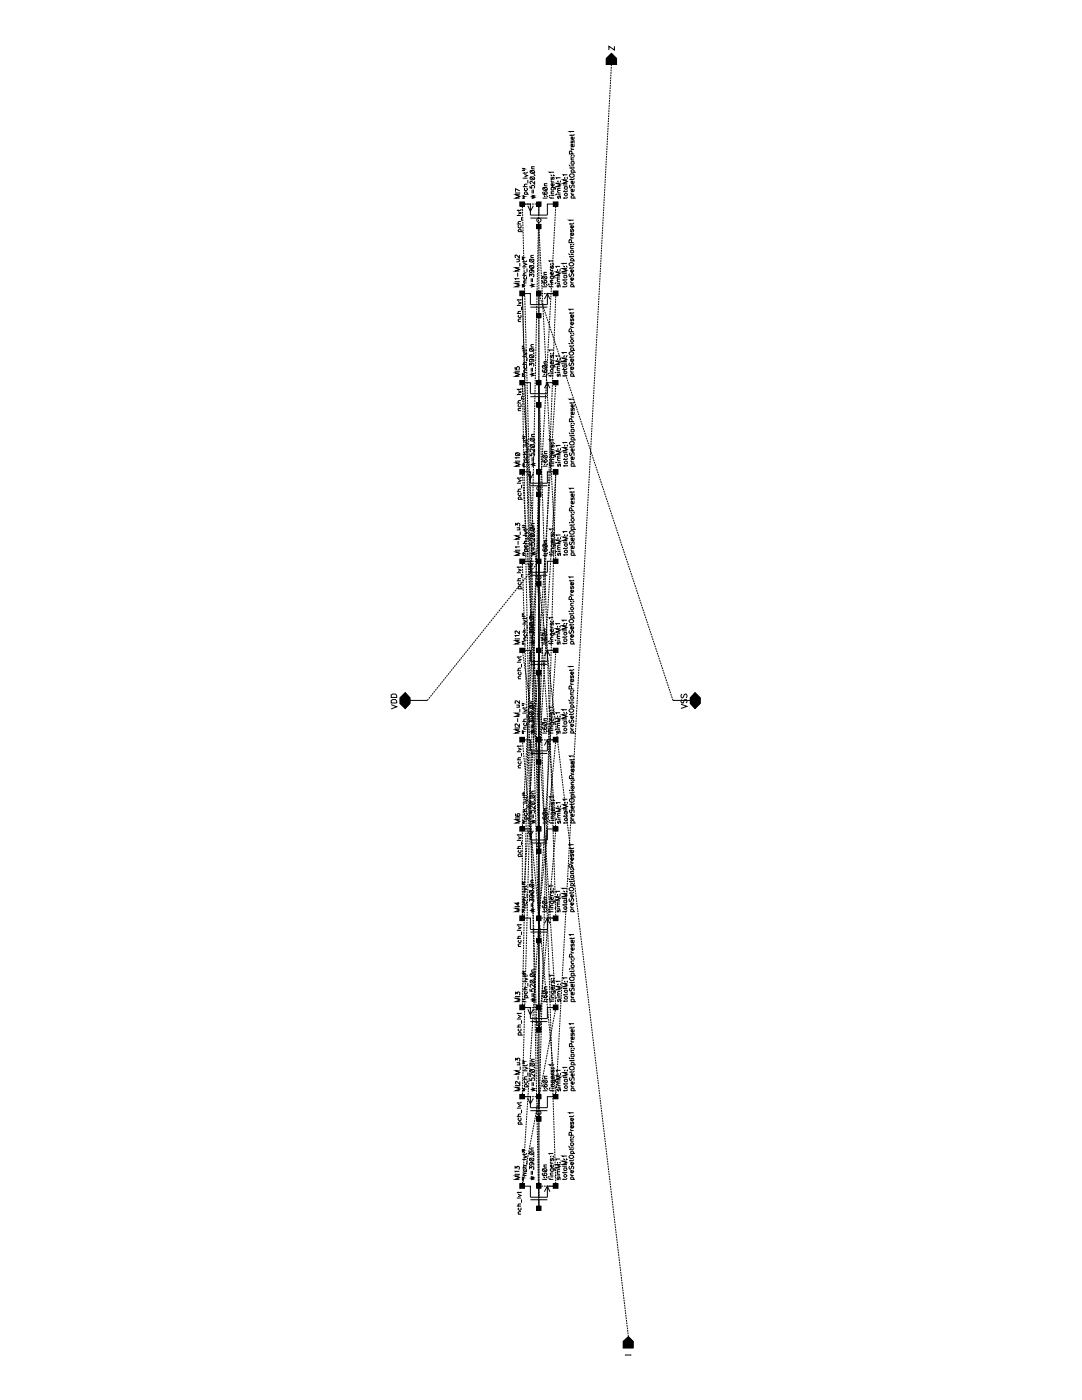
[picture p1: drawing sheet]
<svg xmlns="http://www.w3.org/2000/svg" width="216mm" height="279mm" viewBox="0 0 216 279" stroke-linecap="round" stroke-linejoin="round" font-family="sans-serif">
<g fill="none" stroke="#000" stroke-width=".2">
<path d="M122 10.7l1 1v1.2h-2v-1.2zM122.6 9.2v.8l-1.1-.8v.8M102.9 38.5h.8M102.9 38.4v.2M103.7 38.9h-.8l.8 .3-.8 .3h.8M103.7 38.1l-.8-.4v.6M103.7 38.4v.2M104.3 37.3h.9M104.3 35.6h.9M104.4 39.5h.2M104.4 39.1l.2 .1M104.4 34h.2"/>
<path d="M104.4 33.6l.2 .1M104.6 34.8l.6 .3-.6 .2M104.6 38.8h.9M104.6 34.4v.2M104.7 38.8l-.1-.4 .3-.1 .3 .2-.1 .3M104.7 37.5v.5h.4l.1-.2-.1-.3M105.2 36.7l-.6 .1 .2 .5M105.2 34.3l-.1 .2h-.8M105.3 35.9v.7M105.7 37.1v.4h.5l-.1-.4 .4-.1 .2 .3-.2 .3M105.7 35.3l1 .6M105.7 34l1 .6"/>
<path d="M105.9 35.3h.6l.2 .3a.49 .49 0 0 1-.5 .3 .49 .49 0 0 1-.5-.3zM105.9 34h.6l.2 .3a.49 .49 0 0 1-.5 .3 .49 .49 0 0 1-.5-.3zM106.1 38.9l.6 .2-.6 .2 .6 .2-.6 .1M106.1 33.7h.6M106.2 37.8v.8M106.4 37.8v.8M106.6 34.9l.1 .1zM106.7 36.2v.5l-.8-.5-.2 .3 .3 .2M106.7 33.3h-.6v.3l.2 .1M108.3 39.5h.9M108.3 37.4l.9 .6M108.5 38.3l-.2 .1 .2 .4h.6l.1-.3-.1-.1h-.4l-.1 .1 .3 .3"/>
<path d="M108.5 37.4h.6l.1 .3a.49 .49 0 0 1-.4 .3 .49 .49 0 0 1-.5-.3zM108.6 39.1l.1 .1zM108.6 37.1h.6M109.1 39.1l.1 .1zM109.2 36.7h-.6v.3l.2 .1M109.6 39.3l.2 .2h.8M109.6 39.1h.1M110 37.4h.7l.1 .1v.3M110 36v.2l.2 .1M110 35l.1 .1zM110 39.4v.2M110 39h.6"/>
<path d="M110 38.7h.6M110 36.3h.6M110.1 37.4v.5h.3l.2-.1-.2-.4M110.1 35.4l-.1 .4 .2-.1 .1-.3h.2l.1 .2-.2 .2M110.4 36.7l.2 .2-.3 .3-.3-.2v-.3h.2v.5M110.5 35l.1 .1zM110.6 38.3h-.6v.3l.2 .1M110.6 34.4h-1l.2 .1M110.9 38.9l.1-.1zM111.3 36.2h.1M111.3 38.9h.5M111.3 38.5h.5"/>
<path d="M111.4 39.1l-.1 .4 .1 .1 .4-.5v.5M111.8 36.2h.1M111.8 38h-.4l-.1 .2 .1 .3M111.8 37.6l-.5 .1 .1 .3M111.8 36.6h-.8l.8 .3-.8 .4h.8M111.8 35.5h-.8l.2 .2M112.4 36.9h.8M112.6 38v.4M112.6 39.4v.2M112.6 37.3h.6M112.7 38.7l.2-.2 .2 .1 .1 .3-.3 .2-.3-.2zM112.7 35.5l-.1 .1z"/>
<path d="M112.8 37.3l-.2 .1 .2 .4 .4-.1-.1-.4M113.1 35.6l.1-.1zM113.2 39.3l-.2 .2h-.6M113.2 38v.2h-.8M113.2 35.9h-.8l.8 .3-.8 .4h.8M113.2 34.9h-.8l.1 .2M113.6 33l.1 .1zM113.7 34.9l.2-.2h.5l.2 .2v.3a.52 .52 0 0 1-.6 .2 .52 .52 0 0 1-.4-.4zM113.8 36.9l-.2 .2 .2 .4 .2-.2 .2-.4 .4 .1-.1 .5M114 38.4v.2l.2 .2M114 32.3h.5l.1 .4-.6 .1zM114 31.1h.1"/>
<path d="M114 29.5v.2l.2 .1M114 39.5h.9M114 38.8h.6M114 26.8v.3M114 33.4v.3M114 35.6v.3M114 34.4h.9M114 33.1h.6M114 31.9h.6M114 29.8h.6M114 39.5v-.3l.2-.2 .4 .2-.1 .3M114 34.4v-.4l.2-.1 .4 .1-.1 .4"/>
<path d="M114 28.1v.4l.2-.1 .1-.3h.3l-.1 .4M114.1 30.7l-.1-.6h-.3l-.1 .6h1M114.5 37.8l.1 .3-.3 .2-.3-.2v-.3h.2v.5M114.5 36.2l.1 .3-.3 .2-.3-.2v-.3h.2v.5M114.5 31.1l.1 .1zM114.5 28.8v.5h-.5v-.4l.2-.1v.5M114.5 27.3l.1 .4-.3 .2-.3-.2v-.3l.2-.1v.6M114.6 35.6l-.2 .2h-.8M114.6 33.4v.1h-1M114.6 31.5h-.6v.3l.1 .1M114.6 26.8l-.2 .2h-.8M114.6 26.2h-1l.2 .2"/>
<path d="M102.8 56.2h.8M102.8 56.1v.2M103 51.7h.6M103.1 44.7h.9M103.1 43h.9M103.3 54.4v.8M103.4 42.2l.6 .3-.6 .3M103.4 46.2h.9M103.4 41.8v.3M103.4 59.7v.3M103.5 51.7l.1 .5h-.6M103.5 46.2l-.1-.2 .2-.3 .4 .2-.1 .3"/>
<path d="M103.5 45l-.1 .1 .1 .4 .5-.1-.1-.4M103.6 56.6h-.8l.8 .3-.8 .3h.8M103.6 55.6h-.8l.2 .2M103.6 53.4h-.8l.8 .4-.8 .3h.8M103.6 50.9v.6l-.6-.6-.2 .1v.3l.2 .1M103.6 56.1v.2M103.7 40.3h.9v.8h-.9zM103.7 58.1h.9v.9h-.9zM103.7 52.5v.7M104 44.2h-.5l-.1 .2 .1 .3M104 41.7l-.2 .3h-.7M104 59.7v.2h-.9"/>
<path d="M104.1 43.3v.7M104.2 40.7h1.6v2.2h3.4v-2.2h1.7M104.2 58.6h1.6v2.2h3.4v-2.2h1.7M104.2 57.2h.3M104.2 56.8l.3 .1M104.2 51.7h.3M104.2 51.3l.3 .1M104.2 54.9h.9M104.2 53.3h.9M104.5 52.5l.6 .2-.6 .3M104.5 56.5h.6M104.5 52.1v.2"/>
<path d="M104.6 55.2l-.1 .2 .1 .3 .5-.1-.1-.4M105.1 56h-.5l-.1 .3 .1 .2M105.1 54.4h-.5l-.1 .2 .1 .3M105.1 52l-.2 .2h-.7M105.2 53.6v.7M105.3 41.1l.5 1.1 .6-1.1M105.7 55.2v-.5l.3 .2 .1-.2h.3l.1 .5-.2 .1M105.7 53.1l.6-.1 .2 .1v.3l-.5 .2-.3-.2zM105.7 51.8l.6-.1 .2 .1v.4l-.5 .1-.3-.1zM105.7 53l.8 .6M105.7 51.7l.8 .6M105.8 43.5h3.4"/>
<path d="M105.9 56.6l.6 .2-.6 .2 .6 .1-.6 .2M105.9 53.8l.3 .2v.3l-.3 .1-.2-.1v-.4l.5-.1 .3 .2-.1 .4M105.9 51.4h.6M106 55.5v.8M106.3 55.5v.8M106.5 52.6l-.1 .1zM106.5 51h-.5l-.1 .2 .2 .2M107.1 44.8h.9v.8h-.9zM107.1 40.3h.9v.8h-.9zM107.1 58.1h.9v.9h-.9zM107.5 40.7v2.2M107.5 44.4v.8"/>
<path d="M107.5 58.6v2.2M108.2 57.2h.9M108.2 55.1l.9 .6M108.4 56l-.2 .1 .2 .4h.6l.1-.3v-.2h-.5l-.1 .2 .3 .3M108.4 55.1h.6l.1 .3a.49 .49 0 0 1-.4 .3 .49 .49 0 0 1-.5-.3zM108.5 56.8l.1 .1zM108.5 54.8h.6M108.6 59.7l.6-1.1 .5 1.1M109.1 56.8v.1zM109.1 54.4h-.6v.3l.2 .1M109.5 56.7l.1 .1zM109.6 57l.1 .2h.7"/>
<path d="M109.8 55.1l.9 .1v.3M109.8 53.7v.1l.3 .2M109.8 57.1v.2M109.8 56.7h.6M109.8 56.4h.6M109.8 54h.6M109.9 52.7h-.1zM110 55.1l-.2 .2 .2 .3 .4-.1-.1-.4M110 53.1l-.2 .2 .1 .2h.2l.1-.4h.2l-.1 .4M110.3 54.4v.4a.31 .31 0 0 1-.4-.1 .31 .31 0 0 1 0-.3h.2v.5M110.4 40.3h.9v.8h-.9zM110.4 58.1h.9v.9h-.9z"/>
<path d="M110.4 56h-.5l-.1 .2 .2 .2M110.4 52.7h-.1zM110.4 52.1h-.8l.1 .1M110.9 56.5l-.1 .1zM111.2 53.8l.1 .1zM111.2 56.6h.6M111.2 56.2h.6M111.3 56.8l-.1 .3 .1 .2 .4-.5v.5M111.7 53.8l.1 .1zM111.8 55.7h-.5l-.1 .2 .1 .3M111.8 55.3l-.6 .1 .1 .3M111.8 54.3h-.9l.9 .3-.9 .3h.9"/>
<path d="M111.8 53.2h-.9l.2 .2M112.2 54.6h.9M112.5 53.2l.1 .1zM112.5 55.7v.3M112.5 57.1v.2M112.5 54.9h.6M112.6 54.9v.6h.3l.2-.2-.2-.4M113 53.2l.1 .1zM113.1 57l-.2 .2h-.7M113.1 55.7l-.1 .2h-.8M113.1 53.6h-.9l.9 .3-.9 .4h.9M113.1 52.6h-.9l.2 .1"/>
<path d="M113.5 52.7l.3-.3h.4a.34 .34 0 0 1 .3 .4 .34 .34 0 0 1-.4 .3l-.4-.1zM113.5 50.7l.1 .1zM113.7 54.6l-.2 .2 .2 .4 .3-.2 .1-.4 .4 .2-.2 .4M113.9 56.1v.2l.2 .2M113.9 50h.4l.2 .3-.2 .2h-.3zM113.9 48.8h.1M113.9 47.2v.2l.2 .1M113.9 57.2h.8M113.9 56.5h.6M113.9 44.5v.3M113.9 51.1v.3M113.9 53.3v.3"/>
<path d="M113.9 52.1h.8M113.9 50.8h.6M113.9 49.6h.6M113.9 47.5h.6M114 57.2l-.1-.3 .2-.2 .4 .3-.2 .2M114 52.1l-.1-.4 .2-.1 .4 .2-.2 .3M114 45.8l-.1 .4h.1l.1-.3 .3-.1 .1 .3-.2 .1M114 48.4v-.6h-.4l-.1 .6h1M114.3 55.5l.2 .2-.3 .3-.3-.2v-.3h.2v.5M114.3 53.8l.2 .3-.3 .3-.3-.2v-.3l.2-.1v.6M114.3 46.5l.2 .2-.2 .3-.4-.1v-.3l.2-.1v.5M114.3 45l.2 .3-.3 .3-.3-.2v-.3l.2-.1v.6"/>
<path d="M114.4 48.8h.1M114.5 53.3l-.2 .2h-.8M114.5 51.1l-.1 .1h-.9M114.5 49.2h-.6v.3l.1 .1M114.5 44.4l-.2 .3h-.8M114.5 43.9h-1l.2 .2M102.8 73.2v.5h.3a.33 .33 0 0 1 .1-.4 .33 .33 0 0 1 .4 0v.4h-.1M102.8 74v.2M102.8 74.1h.8M103.1 62.6h.9M103.1 61h.9M103.1 78.7h.9"/>
<path d="M103.4 60.2l.6 .3-.6 .2M103.4 78l.6 .2-.6 .3M103.4 77.6v.2M103.4 64.2h.6M103.5 62.9l-.1 .3 .2 .2 .4-.2-.1-.3M103.6 74.4h-.8l.8 .4-.8 .3h.8M103.6 74v.2M103.7 75.9h.9v.9h-.9zM104 63.7h-.5l-.1 .1 .1 .4M104 62.1l-.6 .1 .1 .4M104 79.9h-.5l-.1 .2 .1 .3M104 77.5l-.2 .2h-.7"/>
<path d="M104.1 61.2v.7M104.1 79.1v.7M104.2 76.4h1.6v2.2h3.4v-2.2h1.7M104.2 75l.3 .1M104.2 74.7h.3M104.2 69.5l.3 .1M104.2 69.2h.3M104.2 72.7h.9M104.2 71.1h.9M104.5 70.4l.6 .2-.6 .3M104.5 69.8v.4M104.5 74.3h.6"/>
<path d="M104.6 73.1l-.1 .2 .2 .3 .4-.2-.1-.3M105.1 73.8h-.5l-.1 .2 .1 .3M105.1 72.3l-.6 .1 .1 .3M105.1 69.8v.2h-.9M105.2 71.4v.7M105.7 73v-.4l.3 .2v-.2l.3-.1 .2 .1v.4l-.2 .1M105.7 71l.5-.2 .3 .2v.3l-.7 .1-.1-.1zM105.7 69.7l.5-.2 .3 .2v.3l-.7 .1-.1-.1zM105.7 70.8l.8 .6M105.7 69.5l.8 .6M105.8 61.3h3.4M105.8 79.2h3.4"/>
<path d="M105.9 74.4l.6 .2-.6 .2 .6 .1-.6 .2M105.9 71.7l.3 .1v.3l-.5 .1v-.5l.8 .1-.1 .4M105.9 69.3h.6M106 73.4v.8M106.3 73.4v.8M106.4 70.4l.1 .1zM106.5 68.7h-.4l-.2 .2 .2 .4M107.1 62.6h.9v.8h-.9zM107.1 75.9h.9v.9h-.9zM107.5 61.3v1.7M107.5 76.4v2.2M107.5 79.2v1.7"/>
<path d="M108.2 75.1h.9M108.2 72.9l.9 .6M108.4 73.8l-.2 .2a.49 .49 0 0 0 .5 .3 .49 .49 0 0 0 .4-.3 .28 .28 0 0 0-.4-.1 .28 .28 0 0 0 .1 .4M108.4 73h.6l.1 .2-.1 .3h-.6l-.2-.3zM108.5 74.7h.1M108.5 72.6h.6M108.6 77.5l.6-1.1 .5 1.1M109.1 74.7h.1M109.1 72.1l-.6 .1 .2 .4M109.5 74.6l.1-.1zM109.6 74.8v.2h.8M109.8 73h.9v.3"/>
<path d="M109.8 71.5l.3 .4M109.8 70.5l.1 .1zM109.8 74.8v.4M109.8 74.3h.6M109.8 74.6h.6M109.8 71.9h.6M110 73l-.2 .2 .3 .3 .3-.2-.1-.3M110 70.9l-.2 .3 .2 .2 .3-.5v.5M110.3 72.1v.5h-.3l-.2-.3 .3-.2v.5M110.3 70.5l.1 .1zM110.4 75.9h.9v.9h-.9zM110.4 73.7h-.4l-.2 .2 .2 .4"/>
<path d="M110.4 69.8h-.8l.1 .3M110.8 74.3l.1 .1zM111.2 71.7l.1-.1zM111.2 74.3h.6M111.2 74h.6M111.3 74.7l-.1 .1 .1 .3h.1l.1-.4h.3l-.1 .4M111.8 73.6l-.6 .1 .1 .3M111.8 73.1h-.5l-.1 .1 .1 .4M111.8 72.1h-.9l.9 .3-.9 .3h.9M111.8 71.6l-.1 .1zM111.8 71h-.9l.2 .2M112.2 72.5h.9"/>
<path d="M112.5 74.2l.4-.1 .2 .3-.2 .2h-.3zM112.5 71h.1M112.5 73.6v.2M112.5 74.8v.4M112.5 72.8h.6M112.6 72.8l-.1 .4 .3 .1 .3-.2-.2-.3M113 71h.1M113.1 74.8l-.1 .2h-.8M113.1 73.5l-.2 .2h-.7M113.1 71.5h-.9l.9 .3-.9 .3h.9M113.1 70.4h-.9l.2 .2M113.5 70.4a.44 .44 0 0 1 .6-.2 .44 .44 0 0 1 .3 .5l-.2 .2h-.4z"/>
<path d="M113.5 68.7h.1M113.7 72.4l-.2 .4 .4 .2 .1-.5 .3-.1 .2 .2-.2 .4M113.9 73.9v.3l.2 .1M113.9 66.5l.1 .1zM113.9 65v.2l.2 .2M113.9 62.3v.4M113.9 68.9v.3M113.9 71.1v.4M113.9 75.1h.8M113.9 74.3h.6M113.9 69.9h.8M113.9 68.6h.6"/>
<path d="M113.9 67.5h.6M113.9 65.4h.6M114 75.1v-.5h.3l.2 .2-.2 .3M114 69.9v-.5h.3l.2 .2-.2 .3M114 63.6v.5l.3-.5 .2 .2-.2 .3M114 66.2v-.5l-.3-.1-.2 .6h1M114.3 73.2l.2 .2-.2 .3h-.3l-.1-.4 .2-.1v.5M114.3 71.6l.2 .2-.2 .3h-.3l-.1-.4 .2-.1v.5M114.3 64.3l.2 .3-.3 .3-.3-.2v-.3l.2-.1v.6M114.3 62.8l.2 .2-.2 .3h-.3l-.1-.4 .2-.1v.5M114.4 66.5l.1 .1zM114.5 71.1l-.1 .2h-.9"/>
<path d="M114.5 68.8l-.2 .3h-.8M114.5 67l-.6 .1 .1 .4M114.5 62.3l-.1 .2h-.9M114.5 61.7h-1l.2 .3M114.6 79.7h-1l.2 .1M102.9 90.5l.5-.2 .3 .2v.3l-.7 .1-.1-.1zM102.9 91.9v.2M102.9 92h.8M102.9 90.3l.8 .6M103.1 96.4h.9M103.1 98.1h.9M103.1 80.4h.9"/>
<path d="M103.4 95.7l.6 .2-.6 .3M103.4 95.2v.3M103.4 99.7h.9M103.4 82h.6M103.5 99.7l-.1-.3 .2-.3 .4 .2-.1 .4M103.5 98.4l-.1 .2 .1 .3 .5-.1-.1-.4M103.5 80.7l-.1 .2 .1 .3 .5-.1-.1-.4M103.7 93.7h.9v1h-.9zM103.7 92.4h-.8l.8 .3-.8 .3h.8M103.7 91.4h-.8l.1 .1M103.7 91.9v.2M104 97.6h-.5l-.1 .2 .1 .3"/>
<path d="M104 95.2l-.2 .2h-.7M104 81.5l-.6 .1 .1 .4M104.1 96.8v.7M104.2 94.1h1.6v2.3h3.4v-2.3h1.7M104.3 90.7h.9M104.3 89h.9M104.4 93h.2M104.4 92.6h.2M104.4 87.5h.2M104.4 87l.2 .1M104.6 88.2l.6 .3-.6 .2M104.6 87.8v.3"/>
<path d="M104.6 92.3h.9M104.7 92.3v-.5h.4l.1 .1-.1 .4M104.7 90.9v.5h.4l.1-.1-.1-.4M105.2 90.2l-.6 .1 .2 .4M105.2 87.7l-.1 .3h-.8M105.3 94.5l.5 1.1 .6-1.1M105.3 89.3v.7M105.7 90.5v.4h.5l-.1-.4 .4-.1 .2 .3-.2 .3M105.7 88.7l1 .6M105.7 87.5l1 .6M105.8 88.8l.7-.1 .2 .3a.49 .49 0 0 1-.5 .3 .49 .49 0 0 1-.5-.3zM105.8 87.5h.7l.2 .2a.49 .49 0 0 1-.5 .4 .49 .49 0 0 1-.5-.4z"/>
<path d="M105.8 96.9h3.4M106.1 92.4l.6 .1-.6 .2 .6 .2-.6 .1M106.1 87.1h.6M106.2 91.3v.8M106.4 91.3v.8M106.6 88.3l.1 .1zM106.7 89.6v.6l-.8-.6-.2 .3 .3 .2M106.7 86.7h-.6v.3l.2 .1M107.1 98.2h.9v.9h-.9zM107.1 93.7h.9v1h-.9zM107.1 80.3h.9v1h-.9zM107.5 94.1v2.3"/>
<path d="M107.5 97.9v.7M108.3 93h.9M108.3 90.8l.9 .6M108.4 90.9l.7-.1 .1 .3a.49 .49 0 0 1-.4 .3 .49 .49 0 0 1-.5-.3zM108.5 91.8l-.2 .1a.49 .49 0 0 0 .5 .4 .49 .49 0 0 0 .4-.4 .28 .28 0 0 0-.5-.1 .28 .28 0 0 0 .2 .5M108.6 92.6h.1M108.6 90.5h.6M109.1 92.6h.1M109.2 90.1h-.6v.3l.2 .1M109.6 92.8l.1 .2h.9M109.6 92.5h.1zM110 90.8l.8 .1v.4"/>
<path d="M110 89.4v.3h.2M110 88.4l.1 .1zM110 92.8v.3M110 92.2h.6M110 92.5h.6M110 89.7h.6M110.1 90.8v.6h.3l.2-.2-.2-.4M110.1 88.8l-.1 .4h.2l.1-.4h.2l.1 .3-.2 .1M110.4 93.7h.9v1h-.9zM110.4 90.1l.2 .2-.3 .3-.3-.2v-.2l.2-.1v.5M110.5 88.4l.1 .1zM110.6 91.7l-.6 .1 .2 .4"/>
<path d="M110.6 87.8h-1l.2 .2M110.9 92.3l.1 .1zM111.3 89.6v.1zM111.3 92.3h.5M111.3 91.9h.5M111.4 92.6l-.1 .2v.2h.2l.1-.4h.2v.4M111.8 89.6v.1zM111.8 91.4h-.4l-.1 .2 .1 .3M111.8 91l-.5 .1 .1 .3M111.8 90h-.8l.8 .3-.8 .4h.8M111.8 88.9h-.8l.2 .3M112.4 90.3h.8"/>
<path d="M112.6 91.4v.4M112.6 92.8v.3M112.6 90.7h.6M112.7 88.9l-.1 .1zM112.8 92l.4 .1-.1 .4h-.3l-.2-.1zM112.8 90.7l-.2 .1 .2 .4 .4-.1-.1-.4M113.1 89l.1-.1zM113.2 92.8v.2h-.8M113.2 91.4l-.2 .3h-.6M113.2 89.3h-.8l.8 .4-.8 .3h.8M113.2 88.3h-.8l.1 .2M113.6 86.4l.1 .1z"/>
<path d="M113.8 90.3l-.2 .2 .2 .4 .2-.1 .2-.5h.3v.6M113.8 88.2l.6-.1 .2 .2v.3a.52 .52 0 0 1-.6 .2 .52 .52 0 0 1-.4-.4zM114 91.9v.2l.2 .1M114 84.5h.1M114 82.9v.2l.2 .1M114 80.3v.2M114 86.8v.3M114 89.1v.2M114 98v.4M114 93h.9M114 92.2h.6M114 87.8h.9"/>
<path d="M114 86.5h.6M114 85.3h.6M114 83.2h.6M114 93v-.5l.6 .1-.1 .4M114 87.8v-.3l.2-.2 .4 .2-.1 .3M114 85.7l.6 .1-.1 .4-.5-.1zM114 81.5v.5l.2-.1 .1-.4h.3l-.1 .5M114 99.3v.4v.1l.5-.5v.5M114.1 84.2l-.1-.6h-.3l-.1 .6h1M114.5 91.2v.5h-.5v-.4l.2-.1v.5M114.5 89.6l.1 .3-.3 .2-.3-.2v-.2l.2-.1v.5M114.5 84.5l.1 .1z"/>
<path d="M114.5 82.2v.5h-.5v-.4l.2-.1v.5M114.5 80.8l.1 .3-.3 .2-.3-.2v-.2l.2-.1v.5M114.5 98.6v.5h-.5v-.5h.2v.5M114.6 89l-.2 .2h-.8M114.6 86.8v.2h-1M114.6 84.9h-.6v.4h.1M114.6 80.2l-.2 .2h-.8M114.6 98v.2h-1M114.6 97.5h-1l.2 .2M102.9 104.9v-.4l.3 .2v-.2l.3-.1 .2 .2v.3l-.2 .1M102.9 109.7v.2M102.9 109.8h.8"/>
<path d="M103.1 115.9h.9M103.1 114.3h.9M103.1 105.3h.6M103.4 113.5l.6 .3-.6 .2M103.4 107.9v.8M103.4 113v.4M103.4 117.5h.9M103.5 117.5l-.1-.2 .1-.3 .5 .1-.1 .4M103.5 116.2l-.1 .3 .2 .3 .4-.2-.1-.4M103.5 105.3l.2 .1v.3h-.6M103.7 111.6h.9v.8h-.9zM103.7 110.2h-.8l.8 .3-.8 .3h.8"/>
<path d="M103.7 109.1h-.8l.1 .3M103.7 106.9h-.8l.8 .4-.8 .3h.8M103.7 109.7v.2M103.8 106.1v.7M104 115.5l-.6 .1 .1 .3M104 113v.2h-.9M104.1 114.6v.6M104.2 112h1.6v2.2h3.4v-2.2h1.7M104.3 108.5h.9M104.3 106.8h.9M104.4 110.7l.2 .1M104.4 110.4h.2"/>
<path d="M104.4 105.2l.2 .1M104.4 104.9h.2M104.6 106.1l.6 .2-.6 .3M104.6 105.6v.3M104.6 110.1h.9M104.7 110.1v-.5h.4l.1 .1-.1 .4M104.7 108.8l-.1 .3 .3 .2 .3-.2-.1-.3M105.2 108h-.6v.4l.2 .1M105.2 105.6v.1h-.9M105.3 112.4l.5 1.1 .6-1.1M105.3 107.1v.7M105.7 108.3v.4l.5 .1-.1-.4a.31 .31 0 0 1 .5-.1 .31 .31 0 0 1-.1 .5"/>
<path d="M105.7 106.8a.51 .51 0 0 1 .5-.3 .51 .51 0 0 1 .5 .3l-.2 .3h-.6zM105.7 105.5a.51 .51 0 0 1 .5-.3 .51 .51 0 0 1 .5 .4l-.2 .2h-.6zM105.7 106.5l1 .6M105.7 105.2l1 .6M105.8 114.8h3.4M106.1 110.2l.6 .1-.6 .2 .6 .2-.6 .1M106.1 105h.6M106.2 109.1v.8M106.4 109.1v.8M106.6 106.2h.1M106.7 107.4v.5l-.4-.4-.5-.1-.1 .4 .3 .1M106.7 104.5l-.6 .1 .2 .4"/>
<path d="M107.1 116h.9v.9h-.9zM107.1 111.6h.9v.8h-.9zM107.5 112v2.2M107.5 115.7v.7M108.3 108.9a.51 .51 0 0 1 .5-.3 .51 .51 0 0 1 .4 .4l-.1 .2h-.6zM108.3 110.8h.9M108.3 108.6l.9 .6M108.5 109.6l-.2 .1a.49 .49 0 0 0 .5 .4 .49 .49 0 0 0 .4-.4 .28 .28 0 0 0-.5-.1 .28 .28 0 0 0 .2 .5M108.6 110.4h.1M108.6 108.4h.6M109.1 110.4h.1M109.2 107.9h-.6l.2 .5"/>
<path d="M109.6 110.6l.1 .1h.9M109.6 110.2l.1 .1zM110 108.7h.7l.1 .4M110 107.3v.1l.2 .2M110 106.3h.1M110 110.6v.3M110 110h.6M110 110.3h.6M110 107.6h.6M110.1 108.7l-.1 .4 .2 .1 .4-.2-.2-.3M110.1 106.6v.5l.3-.5 .2 .2-.2 .3M110.4 111.6h.9v.8h-.9z"/>
<path d="M110.4 107.9l.2 .1-.2 .4-.4-.1v-.4h.2v.5M110.5 106.3h.1M110.6 109.5l-.6 .1 .2 .4M110.6 105.6h-1l.2 .2M110.9 110.1l.1 .1zM111.3 110.1h.5M111.3 109.7h.5M111.3 107.4h.1M111.4 110.4l-.1 .2v.2h.2l.1-.4h.2v.4M111.8 109.3h-.5v.3l.1 .1M111.8 108.8h-.4l-.1 .2 .1 .3M111.8 107.8h-.8l.8 .3-.8 .4h.8"/>
<path d="M111.8 107.4h.1M111.8 106.8h-.8l.2 .1M112.4 108.2h.8M112.6 106.8h.1zM112.6 109.3v.3M112.6 110.6v.3M112.6 108.5h.6M112.8 109.8l.4 .1-.1 .4h-.3l-.2-.1zM112.8 108.5l-.2 .3 .3 .3 .3-.2-.1-.4M113.1 106.8h.1zM113.2 110.6v.1h-.8M113.2 109.2l-.2 .3h-.6"/>
<path d="M113.2 107.2h-.8l.8 .3-.8 .4h.8M113.2 106.1h-.8l.1 .2M113.6 104.4h.1M113.8 108.1l-.2 .3 .2 .3h.2l.1-.5 .2-.1 .3 .1-.1 .5M113.8 106h.7l.1 .4-.2 .2h-.5l-.3-.3zM113.9 120l.1 .1zM113.9 118.4v.2l.2 .2M113.9 115.7v.4M113.9 118.8h.6M114 109.6v.3l.2 .1M114 103.6l.3-.1 .3 .1v.3l-.4 .2-.2-.2zM114 102.3v.1z"/>
<path d="M114 100.8v.1l.2 .2M114 117v.5l.3-.5 .2 .2-.2 .3M114 104.6v.3M114 106.8v.4M114 110.8h.9M114 110h.6M114 105.7h.9M114 104.3h.6M114 103.2h.6M114 101.1h.6M114 110.8v-.5l.6 .1-.1 .4M114 105.7v-.5h.6l-.1 .5"/>
<path d="M114 119.6v-.5l-.3-.1-.2 .6h1M114.1 101.9l-.1-.5-.2-.1-.2 .6h1M114.3 117.8l.2 .2-.3 .3-.3-.2v-.2l.2-.1v.5M114.3 116.2l.2 .2-.2 .4-.4-.1v-.4l.2-.1v.6M114.4 120l.1 .1zM114.5 109v.5h-.5v-.4l.2-.1v.5M114.5 107.4v.5h-.5v-.5h.2v.5M114.5 100.1l.1 .3-.3 .2-.3-.2v-.2l.2-.1v.5M114.5 115.7l-.1 .2h-.9M114.5 115.1h-1l.2 .3M114.6 106.8v.2h-1M114.6 104.6l-.2 .2h-.8"/>
<path d="M114.6 102.7l-.6 .1 .1 .4M114.6 102.3l-.1 .1zM78.1 139.8l.2-.2h.6l.3 .4v.3h-1.1zM78.1 138.7l.2-.2h.6l.3 .4v.3h-1.1zM79.8 139.3l1.1-1 .9 1v1.1l-.9 1-1.1-1zM80.9 138.3l.9 1v1.1l-.9 1-1.1-1v-1.1zM80.9 139.8h4.4M102.8 127.4v.2M102.8 127.5h.8M103.1 133.9h.9M103.1 132.2h.9M103.4 131.4l.6 .3-.6 .2"/>
<path d="M103.4 131v.2M103.4 135.5h.6M103.5 134.1l-.1 .4 .2 .2 .4-.2-.1-.4M103.6 127.8h-.8l.8 .4-.8 .3h.8M103.6 126.8h-.8l.2 .3M103.6 125.9v.6l-.6-.6-.2 .1v.3l.2 .1M103.6 139.8v.6l-.5-.5h-.2l-.1 .4 .2 .1M103.6 127.4v.2M103.7 129.4h.9v.8h-.9zM104 135h-.5l-.1 .1 .1 .4M104 133.3h-.5l-.1 .2 .1 .4M104 130.9l-.2 .2h-.7"/>
<path d="M104.1 132.5v.7M104.2 129.8h1.6v2.2h3.4v-2.2h1.7M104.2 128.4l.3 .1M104.2 128.1h.3M104.2 122.9l.3 .1M104.2 122.6h.3M104.2 126.2h.9M104.2 124.5h.9M104.5 123.8l.6 .2-.6 .3M104.5 123.3v.3M104.5 127.8h.6M104.6 126.5l-.1 .2 .2 .3 .4-.2-.1-.3"/>
<path d="M105.1 127.3h-.5l-.1 .1 .1 .4M105.1 125.7l-.6 .1 .1 .4M105.1 123.3v.1h-.9M105.2 124.8v.7M105.7 126.4v-.4l.3 .2v-.2l.3-.1 .2 .2v.3l-.2 .1M105.7 124.4l.5-.2 .3 .2v.3l-.7 .1-.1-.1zM105.7 123.1l.5-.2 .3 .2v.3l-.7 .1-.1-.1zM105.7 124.2l.8 .6M105.7 122.9l.8 .6M105.8 132.6h3.4M105.9 127.8l.6 .2-.6 .2 .6 .2-.6 .2M105.9 125.1l.3 .1v.4h-.5v-.5h.6l.2 .1-.1 .4"/>
<path d="M105.9 122.7h.6M106 126.8v.8M106.3 126.8v.8M106.4 123.9l.1 .1zM106.5 122.2h-.4l-.2 .1 .2 .4M107.1 133.8h.9v.9h-.9zM107.1 129.4h.9v.8h-.9zM107.5 129.8v2.2M107.5 132.6v1.7M108.2 126.6a.51 .51 0 0 1 .5-.3 .51 .51 0 0 1 .4 .4l-.1 .2h-.6zM108.2 128.5h.9M108.2 126.3l.9 .6"/>
<path d="M108.4 127.3l-.2 .1a.49 .49 0 0 0 .5 .4 .49 .49 0 0 0 .4-.4 .28 .28 0 0 0-.4-.1 .28 .28 0 0 0 .1 .5M108.5 128.1h.1M108.5 126.1h.6M108.6 130.9l.6-1.1 .5 1.1M109.1 128.1h.1M109.1 125.6h-.6l.2 .5M109.5 128l.1-.1zM109.6 128.3v.1h.8M109.8 126.4h.9v.3M109.8 125l.3 .3M109.8 124h.1zM109.8 128.3v.3"/>
<path d="M109.8 127.7h.6M109.8 128h.6M109.8 125.3h.6M110 126.4l-.2 .3 .3 .2 .3-.2-.1-.3M110 124.3l-.2 .3 .2 .2 .3-.5v.5M110.3 125.6v.5h-.3l-.2-.4 .3-.1v.5M110.3 124h.1zM110.4 129.4h.9v.8h-.9zM110.4 127.2h-.4l-.2 .1 .2 .4M110.4 123.3h-.8l.1 .2M110.8 127.8h.1zM111.2 127.8h.6"/>
<path d="M111.2 127.4h.6M111.3 125.1h-.1zM111.3 128.1l-.1 .2 .1 .3 .2-.5h.3l-.1 .5M111.8 127l-.6 .1 .1 .3M111.8 126.5h-.5l-.1 .2 .1 .3M111.8 125.5h-.9l.9 .3-.9 .4h.9M111.8 125.1h-.1zM111.8 124.5h-.9l.2 .1M112.2 125.9h.9M112.5 127.6l.4-.1 .2 .3-.2 .2h-.3zM112.5 124.5h.1M112.5 127v.3"/>
<path d="M112.5 128.3v.3M112.5 126.2h.6M112.6 126.2l-.1 .4 .3 .1 .3-.2-.2-.3M113 124.5h.1M113.1 128.3l-.1 .1h-.8M113.1 126.9l-.2 .3h-.7M113.1 124.9h-.9l.9 .3-.9 .4h.9M113.1 123.8h-.9l.2 .2M113.5 122.1h.1M113.5 139.8l.1 .1zM113.6 123.8a.47 .47 0 0 1 .5-.2 .47 .47 0 0 1 .4 .4l-.3 .3h-.4l-.3-.3zM113.7 125.8l-.2 .3 .2 .3h.2l.1-.5h.4l.1 .3-.2 .2"/>
<path d="M113.9 127.3v.3l.2 .1M113.9 139.1l.4-.1 .2 .4-.2 .1h-.3zM113.9 137.8h.1M113.9 136.2v.3l.2 .1M113.9 122.3v.3M113.9 124.5v.4M113.9 133.6v.3M113.9 128.5h.8M113.9 127.7h.6M113.9 123.4h.8M113.9 122h.6M113.9 120.9h.6"/>
<path d="M113.9 139.9h.6M113.9 138.7h.6M113.9 136.6h.6M114 128.5v-.5h.3l.2 .2-.2 .3M114 123.4v-.5h.3l.2 .1-.2 .4M114 134.9l-.1 .4h.1l.1-.3 .3-.1 .1 .2-.2 .2M114 137.5v-.6h-.4l-.1 .6h1M114.3 126.7l.2 .1-.2 .4-.4-.1v-.4h.2v.5M114.3 125.1l.2 .1-.2 .4h-.3l-.1-.5h.2v.5M114.3 135.6l.2 .1-.2 .4h-.3l-.1-.5h.2v.5M114.3 134.1l.2 .3-.3 .2-.3-.1v-.3l.2-.1v.5M114.4 137.8h.1"/>
<path d="M114.5 124.5l-.1 .2h-.9M114.5 122.3l-.2 .2h-.8M114.5 120.4l-.6 .1 .1 .4M114.5 138.3h-.6v.3l.1 .1M114.5 133.5l-.2 .3h-.8M114.5 133h-1l.2 .2M134.3 139.8h4.4M136.1 139.6l-.2 .3 .2 .4h.2l.4-.7h.2l.2 .3-.2 .4M136.1 138.5l-.2 .3 .2 .5 .2-.1 .3-.6 .3-.1 .2 .3-.2 .5M138.7 138.3l1 1v1.1l-1 1-.9-1v-1.1zM78.1 140.6l1.1 .5-1.1 .4M102.8 145.3h.8"/>
<path d="M102.8 145.2v.2M103 140.7h.6M103.1 151.6h.9M103.1 150h.9M103.3 143.3v.8M103.4 149.3l.6 .2-.6 .3M103.4 148.8v.3M103.4 153.2h.6M103.5 140.7l.1 .1v.3h-.6M103.5 152l-.1 .2 .2 .3 .4-.2-.1-.3M103.6 145.6h-.8l.8 .4-.8 .3h.8M103.6 144.4v.6l-.6-.6-.2 .1v.4h.2"/>
<path d="M103.6 142.3h-.8l.8 .4-.8 .3h.8M103.6 145.2v.2M103.7 147.2h.9v.9h-.9zM103.7 141.5v.7M104 152.7h-.5l-.1 .2 .1 .3M104 151.2h-.5l-.1 .3 .1 .1M104 148.8v.1h-.9M104.1 150.3v.7M104.2 147.7h1.6v2.2h3.4v-2.2h1.7M104.2 146.3h.3M104.2 145.9l.3 .1M104.2 140.8h.3"/>
<path d="M104.2 140.4l.3 .1M104.2 144h.9M104.2 142.3h.9M104.4 158.7h.2M104.4 158.3h.2M104.5 141.6l.6 .2-.6 .3M104.5 141.1v.3M104.5 145.5h.6M104.6 159.5l.6 .3-.6 .2M104.6 144.3l-.1 .1 .1 .4 .5-.1-.1-.4M104.6 159v.3M105.1 145.1h-.5l-.1 .3 .1 .1"/>
<path d="M105.1 143.5h-.5l-.1 .2 .1 .3M105.1 141.1l-.2 .2h-.7M105.2 142.7v.6M105.2 159v.2h-.9M105.7 144.3v-.5l.3 .2 .1-.2h.3l.1 .5-.2 .1M105.7 142.2l.6-.1 .2 .1v.3l-.5 .2-.3-.2zM105.7 140.9l.6-.1 .2 .1v.3l-.5 .2-.3-.2zM105.7 142.1l.8 .6M105.7 140.8l.8 .6M105.7 158.7l1 .6M105.8 158.8l.5-.1 .4 .3-.2 .3h-.6l-.2-.3zM105.8 150.4h3.4"/>
<path d="M105.9 145.7l.6 .2-.6 .1 .6 .2-.6 .2M105.9 142.9l.3 .2v.2l-.3 .2-.2-.1v-.3l.2-.2 .6 .2-.1 .3M105.9 140.5h.6M106 144.6v.8M106.1 158.4h.6M106.3 144.6v.8M106.5 141.6l-.1 .1zM106.5 140l-.6 .1 .2 .4M106.6 159.6h.1M106.7 157.9l-.6 .1 .2 .4M107.1 151.6h.9v.9h-.9zM107.1 147.2h.9v.9h-.9z"/>
<path d="M107.5 147.7v2.2M107.5 150.4v1.7M108.2 146.3h.9M108.2 144.2l.9 .6M108.4 145l-.2 .2 .2 .3h.6l.1-.2v-.2h-.5l-.1 .2 .3 .2M108.4 144.2h.6l.1 .2a.49 .49 0 0 1-.4 .4 .49 .49 0 0 1-.5-.4zM108.5 145.9l.1 .1zM108.5 143.8h.6M108.6 148.8l.6-1.1 .5 1.1M109.1 145.9v.1zM109.1 143.4h-.6v.4h.2M109.5 145.8l.1 .1z"/>
<path d="M109.6 146l.1 .3h.7M109.8 144.2h.7l.2 .2v.2M109.8 142.7v.2l.3 .2M109.8 146.1v.3M109.8 145.8h.6M109.8 145.5h.6M109.8 143.1h.6M109.9 141.7l-.1 .1zM110 159.7l.1 .1zM110 144.2l-.2 .2 .2 .3 .4-.1-.1-.4M110 142.2l-.2 .1 .1 .3h.2l.1-.4h.2l-.1 .4M110.3 143.4v.4a.31 .31 0 0 1-.4 0 .31 .31 0 0 1 0-.4h.2v.5"/>
<path d="M110.3 141.8l.1-.1zM110.4 147.2h.9v.9h-.9zM110.4 145h-.5l-.1 .3 .2 .2M110.4 141.1h-.8l.1 .2M110.5 159.7l.1 .1zM110.6 159h-1l.2 .3M110.8 145.6l.1-.1zM111.2 142.9l.1 .1zM111.2 145.6h.6M111.2 145.3h.6M111.3 145.9l-.1 .3 .1 .2 .4-.5v.5M111.7 142.9l.1 .1z"/>
<path d="M111.8 144.8h-.5l-.1 .1 .1 .4M111.8 144.4h-.6l.1 .4M111.8 143.3h-.9l.9 .4-.9 .3h.9M111.8 142.2h-.9l.2 .3M112.2 143.7h.9M112.5 142.2l.1 .1zM112.5 144.8v.3M112.5 146.1v.3M112.5 144h.6M112.6 144v.5h.3l.2-.1-.2-.4M113 142.2l.1 .1zM113.1 146l-.2 .3h-.7"/>
<path d="M113.1 144.8l-.1 .1h-.8M113.1 142.7h-.9l.9 .3-.9 .3h.9M113.1 141.6h-.9l.2 .2M113.2 159.5h-.8l.1 .3M113.5 141.7l.3-.2h.4a.34 .34 0 0 1 .3 .4 .34 .34 0 0 1-.4 .3l-.4-.1zM113.6 159.6a.59 .59 0 0 1 1-.1v.4a.52 .52 0 0 1-.6 .2 .52 .52 0 0 1-.4-.5zM113.6 157.8h.1M113.7 143.7l-.2 .1 .2 .5 .3-.2 .1-.4 .3 .1 .1 .2-.2 .3M113.9 145.2v.2l.2 .1M113.9 140.1v.4M113.9 142.4v.3M113.9 146.3h.8"/>
<path d="M113.9 145.5h.6M113.9 141.1h.8M114 157.1l.3-.2 .3 .2v.2l-.4 .2-.2-.2zM114 155.7v.1zM114 154.2v.1l.2 .2M114 146.3l-.1-.3 .2-.2 .4 .2-.2 .3M114 141.1l-.1-.3 .2-.2 .4 .3-.2 .2M114 151.5v.3M114 158.1v.2M114 159.1h.9M114 157.7h.6M114 156.6h.6"/>
<path d="M114 154.5h.6M114 159.1v-.5l.6 .1-.1 .4M114 152.7v.5l.5-.5v.5M114.1 155.4l-.1-.5-.2-.1-.2 .6h1M114.3 144.5l.2 .3-.3 .2-.3-.1v-.3l.2-.1v.5M114.3 142.9l.2 .3-.3 .2-.3-.1v-.3l.2-.1v.5M114.5 153.5l.1 .3-.3 .2-.3-.2v-.2l.2-.1v.5M114.5 152v.5h-.5v-.4l.2-.1v.5M114.5 142.3l-.2 .3h-.8M114.5 140.1l-.1 .2h-.9M114.6 158l-.2 .2h-.8M114.6 156.1l-.6 .1 .1 .4"/>
<path d="M114.6 155.7l-.1 .1zM114.6 151.5v.1h-1M114.6 150.9h-1l.2 .2M135.9 140.5l1.2 .5-1.2 .4M102.9 163.2h.8M102.9 163.2v.1M103 162.4l-.1 .4 .1 .1h.6v-.5l-.4 .1v.3l.3 .1M103.1 169.3h.9M103.1 167.7h.9M103.4 167l.6 .2-.6 .3M103.4 166.5v.3M103.4 170.9h.9"/>
<path d="M103.5 170.9l-.1-.1 .1-.4 .5 .1-.1 .4M103.5 169.7l-.1 .2 .2 .3 .4-.2-.1-.3M103.7 165h.9v.9h-.9zM103.7 163.6h-.8l.8 .3-.8 .4h.8M103.7 163.2v.1M104 168.9l-.6 .1 .1 .3M104 166.5v.1h-.9M104.1 168v.7M104.2 165.4h1.6v2.2h3.4v-2.2h1.7M104.2 176.4h.3M104.2 176l.3 .1M104.2 179.7h.9"/>
<path d="M104.2 178h.9M104.3 162h.9M104.3 160.3h.9M104.4 164.3h.2M104.4 163.8l.2 .1M104.5 177.2l.6 .3-.6 .2M104.5 176.8v.2M104.6 179.9l-.1 .2 .1 .3 .5-.1-.1-.4M104.6 163.5h.9M104.7 163.5l-.1-.3 .3-.2 .3 .2-.1 .3M104.7 162.2v.5h.4l.1-.1-.1-.4M105.1 179.2h-.5l-.1 .1 .1 .4"/>
<path d="M105.1 176.7l-.2 .3h-.7M105.2 178.3v.7M105.2 161.5h-.6l.2 .5M105.3 165.8l.5 1.1 .6-1.1M105.3 160.6v.7M105.7 179.9v-.5l.3 .3 .1-.3h.3l.1 .5-.2 .1M105.7 177.8l.6-.1 .2 .1v.3l-.5 .2-.3-.2zM105.7 176.5l.6-.1 .2 .1v.4l-.5 .1-.3-.1zM105.7 177.7l.8 .6M105.7 176.4l.8 .6M105.7 161.8v.4h.5l-.1-.4 .4-.1 .2 .3-.2 .3M105.7 160l1 .6"/>
<path d="M105.8 160.1l.7-.1 .2 .3a.49 .49 0 0 1-.5 .3 .49 .49 0 0 1-.5-.3zM105.8 168.2h3.4M105.9 178.6l.3 .1v.3l-.3 .2-.2-.2v-.4h.5l.3 .1-.1 .4M105.9 176.1h.6M106.1 163.7l.6 .1-.6 .2 .6 .2-.6 .1M106.2 162.6v.7M106.4 162.6v.7M106.5 177.3l-.1 .1zM106.5 175.7l-.6 .1 .2 .3M106.7 160.9v.6l-.8-.6-.2 .3 .3 .2M107.1 169.4h.9v.9h-.9zM107.1 165h.9v.9h-.9z"/>
<path d="M107.5 165.4v2.2M107.5 169.1v.8M108.2 179.8l.9 .6M108.3 164.3h.9M108.3 162.1l.9 .6M108.4 179.8h.6l.1 .3a.49 .49 0 0 1-.4 .3 .49 .49 0 0 1-.5-.3zM108.5 163l-.2 .2 .2 .3h.6l.1-.3-.1-.1h-.4l-.1 .1 .3 .3M108.5 162.1h.6l.1 .3a.49 .49 0 0 1-.4 .3 .49 .49 0 0 1-.5-.3zM108.5 179.5h.6M108.6 163.8l.1 .1zM108.6 161.8h.6M109.1 163.8l.1 .1z"/>
<path d="M109.1 179.1h-.6v.3l.2 .1M109.2 161.4h-.6v.3l.2 .1M109.6 164l.2 .3h.8M109.6 163.8h.1M109.8 179.8l.9 .1v.4M109.8 178.4v.2l.3 .1M109.8 178.7h.6M109.9 177.4l-.1 .1zM110 162.1l.8 .1v.4M110 160.7v.3h.2M110 179.8l-.2 .2 .2 .3h.4l-.1-.5M110 177.8l-.2 .2 .1 .2h.2l.1-.4h.2l-.1 .4"/>
<path d="M110 164.1v.2M110 163.7h.6M110 163.4h.6M110 161h.6M110.1 162.1v.5h.3l.2-.1-.2-.4M110.1 160.1l-.1 .4 .2-.1 .1-.3h.2l.1 .3-.2 .1M110.3 179.1v.4a.31 .31 0 0 1-.4 0 .31 .31 0 0 1 0-.4h.2v.5M110.3 177.5l.1-.1zM110.4 165h.9v.9h-.9zM110.4 161.4l.2 .2-.3 .3-.3-.2v-.2l.2-.1v.5M110.4 176.8h-.8l.1 .2M110.6 163h-.6v.3l.2 .1"/>
<path d="M111 163.5l-.1 .1zM111.2 178.6h.1zM111.3 160.9v.1zM111.3 163.6h.5M111.3 163.2h.5M111.4 163.8l-.1 .4 .1 .1 .4-.5v.5M111.7 178.6h.1zM111.8 160.9v.1zM111.8 179h-.9l.9 .3-.9 .4h.9M111.8 177.9h-.9l.2 .2M111.8 162.7h-.4l-.1 .2 .1 .3M111.8 162.3h-.5v.3l.1 .1"/>
<path d="M111.8 161.3h-.8l.8 .3-.8 .4h.8M111.8 160.2h-.8l.2 .2M112.2 179.3h.9M112.4 161.6h.8M112.5 177.9l.1 .1zM112.5 179.7h.6M112.6 163.5l.3-.3 .3 .2v.3l-.3 .1zM112.6 179.7v.5h.3l.2-.2-.2-.3M112.6 162.7v.4M112.6 164.1v.2M112.6 162h.6M112.7 160.2l-.1 .1z"/>
<path d="M112.8 162l-.2 .1 .2 .4 .4-.1-.1-.4M113 177.9l.1 .1zM113.1 160.3l.1-.1zM113.1 178.3h-.9l.9 .3-.9 .4h.9M113.1 177.3h-.9l.2 .2M113.2 164l-.2 .3h-.6M113.2 162.7v.2h-.8M113.2 160.6h-.8l.8 .4-.8 .3h.8M113.5 177.4l.3-.3h.4a.34 .34 0 0 1 .3 .4 .34 .34 0 0 1-.4 .3l-.4-.1zM113.5 175.4l.1 .1zM113.7 179.3l-.2 .2 .2 .4 .3-.2 .1-.4 .4 .2-.2 .4M113.8 161.6l-.2 .2 .2 .4 .2-.1 .2-.5 .4 .1-.1 .5"/>
<path d="M113.9 173.4l.1 .1zM113.9 171.9v.1l.2 .2M113.9 169.2v.3M113.9 175.8v.3M113.9 178.1v.2M113.9 176.8h.8M113.9 175.5h.6M113.9 174.3h.6M113.9 172.2h.6M114 163.2v.1l.2 .2M114 176.8l-.1-.4 .2-.1 .4 .2-.2 .3M114 174.7h.3l.2 .1-.2 .4-.4-.1z"/>
<path d="M114 170.4v.5l.3-.5 .2 .2-.2 .3M114 160.4v.2M114 164.3h.9M114 163.5h.6M114 164.3v-.4l.2-.2 .4 .2-.1 .4M114 173.1v-.5l-.3-.1-.2 .6h1M114.3 178.6l.2 .2-.3 .3-.3-.2v-.3h.2v.5M114.3 171.2l.2 .2-.3 .3-.3-.2v-.2l.2-.1v.5M114.3 169.7l.2 .1-.2 .4h-.3l-.1-.4 .2-.1v.5M114.4 173.4l.1 .1zM114.5 162.5l.1 .3-.3 .2-.3-.2v-.2l.2-.1v.5M114.5 160.9l.1 .3-.3 .2-.3-.2v-.2l.2-.1v.5"/>
<path d="M114.5 178l-.2 .2h-.8M114.5 175.8l-.1 .1h-.9M114.5 173.9h-.6v.3l.1 .1M114.5 169.2l-.1 .1h-.9M114.5 168.6h-1l.2 .2M114.6 160.3l-.2 .2h-.8M102.8 180.9h.8M102.8 180.8v.2M102.9 198.5v-.5l.3 .3v-.3h.3l.2 .1v.4h-.2M102.9 198.8v.2M102.9 198.9h.8M103.1 187.3h.9"/>
<path d="M103.1 185.7h.9M103.4 184.9l.6 .3-.6 .2M103.4 180v.7l-.6-.4h.8M103.4 184.4v.3M103.4 188.9h.6M103.5 187.6l-.1 .3 .2 .2 .4-.1-.1-.4M103.6 181.3h-.8l.8 .3-.8 .3h.8M103.6 180.8v.2M103.7 182.8h.9v.9h-.9zM103.7 199.2h-.8l.8 .4-.8 .3h.8M103.7 198.8v.2M104 188.4h-.5l-.1 .2 .1 .3"/>
<path d="M104 186.9h-.6l.1 .4M104 184.4v.2h-.9M104.1 185.9v.7M104.2 183.2h1.6v2.3h3.4v-2.3h1.7M104.2 181.9h.3M104.2 181.5l.3 .1M104.3 197.5h.9M104.3 195.9h.9M104.4 199.8l.2 .1M104.4 199.5h.2M104.4 194.3l.2 .1M104.4 194h.2"/>
<path d="M104.5 181.2h.6M104.6 195.2l.6 .2-.6 .3M104.6 194.6v.4M104.6 199.1h.9M104.7 199.1v-.5h.4l.1 .2-.1 .3M104.7 197.9l-.1 .3 .3 .2 .3-.3-.1-.2M105.1 180.8h-.6l.1 .4M105.2 197.1h-.6v.3l.2 .1M105.2 194.6v.2h-.9M105.3 196.2v.6M105.7 197.4v.4l.5 .1-.1-.5a.31 .31 0 0 1 .5 0 .31 .31 0 0 1-.1 .5M105.7 195.6l1 .6"/>
<path d="M105.7 194.3l1 .6M105.8 186h3.4M105.9 195.7h.6l.2 .2-.2 .3h-.6l-.2-.3zM105.9 194.4h.6l.2 .2-.2 .3h-.6l-.2-.3zM105.9 181.4l.6 .1-.6 .2 .6 .2-.6 .1M106 180.3v.7M106.1 199.2l.6 .2-.6 .2 .6 .1-.6 .2M106.1 194.1h.6M106.2 198.2v.8M106.3 180.3v.7M106.4 198.2v.8M106.6 195.2h.1"/>
<path d="M106.7 196.4v.6l-.4-.4-.5-.1-.1 .3 .3 .2M106.7 193.5l-.6 .1 .2 .5M107.1 187.3h.9v.8h-.9zM107.1 182.8h.9v.9h-.9zM107.5 183.2v2.3M107.5 186v1.7M108.2 181.9h.9M108.3 199.9h.9M108.3 197.7l.9 .6M108.4 180.7l-.2 .1 .2 .4h.6l.1-.3v-.1h-.5l-.1 .1 .3 .3M108.5 198.6l-.2 .2a.49 .49 0 0 0 .5 .3 .49 .49 0 0 0 .4-.3 .28 .28 0 0 0-.5-.1 .28 .28 0 0 0 .2 .4M108.5 197.8h.6l.1 .2-.1 .3h-.6l-.2-.3z"/>
<path d="M108.5 181.5l.1 .1zM108.6 184.3l.6-1.1 .5 1.1M108.6 199.5h.1M108.6 197.4h.6M109.1 181.5v.1zM109.1 199.5h.1M109.2 196.9l-.6 .1 .2 .4M109.5 181.4l.1 .1zM109.6 181.7l.1 .2h.7M109.6 199.6l.1 .2h.9M109.6 199.3l.1 .1zM109.8 181.8v.2"/>
<path d="M109.8 181.4h.6M109.8 181.1h.6M110 197.8h.7l.1 .3M110 196.3v.2l.2 .2M110 195.3h.1M110 199.6v.4M110 199.1h.6M110 199.4h.6M110 196.7h.6M110.1 197.8l-.1 .3 .2 .2 .4-.3-.2-.2M110.1 195.7v.5l.3-.5 .2 .1-.2 .4M110.4 182.8h.9v.9h-.9z"/>
<path d="M110.4 196.9l.2 .2-.2 .3h-.3l-.1-.4 .2-.1v.5M110.4 180.7l-.6 .1 .2 .3M110.5 195.3h.1M110.6 198.5l-.6 .1 .2 .5M110.6 194.6h-1l.2 .3M110.8 181.3l.1-.1zM110.9 199.1l.1 .1zM111.2 181.3h.6M111.2 180.9h.6M111.3 199.1h.5M111.3 198.8h.5M111.3 196.4v.1z"/>
<path d="M111.3 181.5l-.1 .4 .1 .1 .4-.5v.5M111.4 199.5l-.1 .1v.3h.2l.1-.4h.2v.4M111.8 180.4h-.5l-.1 .2 .1 .3M111.8 180h-.5l-.1 .3 .1 .1M111.8 198.4h-.5v.2l.1 .2M111.8 197.9h-.4l-.1 .1 .1 .4M111.8 196.8h-.8l.8 .4-.8 .3h.8M111.8 196.4v.1zM111.8 195.8h-.8l.2 .2M112.4 197.3h.8M112.5 180.4v.4M112.5 181.8v.2"/>
<path d="M112.6 199.1l.2-.2h.3l.1 .4-.4 .1zM112.6 195.8l.1 .1zM112.6 198.4v.2M112.6 199.6v.4M112.6 197.6h.6M112.8 197.6l-.2 .3 .3 .2 .3-.1-.1-.4M113.1 195.8l.1 .1zM113.1 181.7l-.2 .2h-.7M113.1 180.4l-.1 .2h-.8M113.2 199.6v.2h-.8M113.2 198.3l-.2 .2h-.6M113.2 196.3h-.8l.8 .3-.8 .3h.8"/>
<path d="M113.2 195.2h-.8l.1 .2M113.6 195.2a.59 .59 0 0 1 1 0v.3l-.2 .2h-.5zM113.6 193.5h.1M113.8 197.2l-.2 .2 .2 .4h.2l.1-.5 .2-.1 .3 .1-.1 .5M113.9 180.8v.2l.2 .2M113.9 181.9h.8M113.9 181.2h.6M114 198.7v.3l.2 .1M114 192.7l.3-.2 .3 .2v.3l-.4 .1-.2-.1zM114 191.3v.1zM114 189.8v.2l.2 .2M114 181.9l-.1-.3 .2-.2 .4 .3-.2 .2"/>
<path d="M114 187.1v.4M114 193.7v.3M114 195.9v.4M114 199.9h.9M114 199.1h.6M114 194.7h.9M114 193.4h.6M114 192.3h.6M114 190.2h.6M114 199.9v-.5l.6 .1-.1 .4M114 194.7v-.5l.6 .1-.1 .4M114 188.4v.4v.1l.5-.5v.5"/>
<path d="M114.1 191l-.1-.5-.2-.1-.2 .6h1M114.3 180.2l.2 .2-.3 .3-.3-.2v-.2l.2-.1v.5M114.5 198v.5h-.5v-.4l.2-.1v.5M114.5 196.4v.5h-.5v-.4l.2-.1v.5M114.5 189.1l.1 .4-.3 .2-.3-.2v-.3l.2-.1v.6M114.5 187.6v.5h-.5v-.4l.2-.1v.5M114.6 195.9v.2h-1M114.6 193.6l-.2 .3h-.8M114.6 191.8l-.6 .1 .1 .4M114.6 191.3l-.1 .1zM114.6 187.1v.2h-1M114.6 186.5h-1l.2 .3"/>
<path d="M102.9 211.7v-.5l.3 .3v-.3h.3l.2 .1v.4l-.2 .1M102.9 216.7h.8M102.9 216.6v.1M103.1 205h.9M103.1 203.4h.9M103.1 212.1h.6M103.4 202.6l.6 .3-.6 .2M103.4 202.1v.3M103.4 214.7v.8M103.4 220v.2M103.4 206.6h.9M103.5 206.6l-.1-.2 .1-.3 .5 .1-.1 .4"/>
<path d="M103.5 205.3l-.1 .3 .2 .2 .4-.1-.1-.4M103.5 212.1l.2 .1v.3h-.6M103.7 200.6h.9v.9h-.9zM103.7 218.4h.9v.9h-.9zM103.7 217h-.8l.8 .3-.8 .4h.8M103.7 215.8v.6l-.6-.6-.2 .1v.3l.1 .1M103.7 213.7h-.8l.8 .3-.8 .4h.8M103.7 216.6v.1M103.8 212.9v.6M104 204.6h-.5l-.1 .2 .1 .2M104 202.1v.2h-.9M104 219.9l-.2 .2h-.7"/>
<path d="M104.1 203.6v.7M104.2 201.1h1.6v2.2h3.4v-2.2h1.7M104.2 218.9h1.6v2.2h3.4v-2.2h1.7M104.3 215.4h.9M104.3 213.7h.9M104.4 217.7h.2M104.4 217.3h.2M104.4 212.2h.2M104.4 211.8h.2M104.6 212.9l.6 .3-.6 .2M104.6 212.5v.3M104.6 216.9h.9"/>
<path d="M104.7 216.9l-.1-.3 .3-.2 .3 .3-.1 .2M104.7 215.6v.6h.4l.1-.2-.1-.4M105.2 214.9l-.6 .1 .2 .4M105.2 212.4l-.1 .3h-.8M105.3 201.4l.5 1.1 .6-1.1M105.3 219.2l.5 1.1 .6-1.1M105.3 214v.7M105.7 215.2v.4h.5l-.1-.4 .4-.1 .2 .3-.2 .3M105.7 213.4l1 .6M105.7 212.2l1 .6M105.8 203.9h3.4M105.9 213.4h.6l.2 .3a.49 .49 0 0 1-.5 .3 .49 .49 0 0 1-.5-.3z"/>
<path d="M105.9 212.2h.6l.2 .2a.49 .49 0 0 1-.5 .4 .49 .49 0 0 1-.5-.4zM106.1 217.1l.6 .2-.6 .1 .6 .2-.6 .2M106.1 211.8h.6M106.2 216v.7M106.4 216v.7M106.6 213l.1 .1zM106.7 214.3v.6l-.8-.6-.2 .3 .3 .2M106.7 211.4h-.6v.4h.2M107.1 205.1h.9v.9h-.9zM107.1 200.6h.9v.9h-.9zM107.1 218.4h.9v.9h-.9zM107.5 201.1v2.2"/>
<path d="M107.5 204.7v.8M107.5 218.9v2.2M108.3 217.7h.9M108.3 215.6l.9 .6M108.5 216.4l-.2 .2 .2 .3h.6l.1-.2-.1-.2h-.4l-.1 .2 .3 .2M108.5 215.6h.6l.1 .2a.49 .49 0 0 1-.4 .4 .49 .49 0 0 1-.5-.4zM108.6 217.3h.1zM108.6 215.2h.6M109.1 217.3h.1zM109.2 214.8h-.6v.3l.2 .1M109.6 217.4l.2 .3h.8M109.6 217.3h.1"/>
<path d="M110 215.6h.8v.4M110 214.1v.3l.2 .1M110 213.1l.1 .1zM110 217.5v.3M110 217.2h.6M110 216.8h.6M110 214.5h.6M110.1 215.6v.5h.3l.2-.2-.2-.3M110.1 213.5l-.1 .5 .2-.1 .1-.4h.2l.1 .3-.2 .2M110.4 200.6h.9v.9h-.9zM110.4 218.4h.9v.9h-.9zM110.4 214.8l.2 .3-.3 .2-.3-.2v-.2l.2-.1v.5"/>
<path d="M110.5 213.1l.1 .1zM110.6 216.4h-.6v.3l.2 .1M110.6 212.5h-1l.2 .2M110.9 217l.1-.1zM111.3 214.3v.1zM111.3 217h.5M111.3 216.7h.5M111.4 217.3l-.1 .3 .1 .2 .4-.5v.5M111.8 214.3v.1zM111.8 216.2h-.4l-.1 .1 .1 .4M111.8 215.7h-.5v.3l.1 .2M111.8 214.7h-.8l.8 .4-.8 .3h.8"/>
<path d="M111.8 213.6h-.8l.2 .3M112.4 215.1h.8M112.6 216.2v.3M112.6 217.5v.3M112.6 215.4h.6M112.7 216.8l.2-.1 .3 .1v.3l-.3 .2-.3-.3zM112.7 213.6l-.1 .1zM112.8 215.4l-.2 .2 .2 .3 .4-.1-.1-.4M113.1 213.7l.1-.1zM113.2 217.4l-.2 .3h-.6M113.2 216.2v.1h-.8M113.2 214h-.8l.8 .4-.8 .3h.8"/>
<path d="M113.2 213h-.8l.1 .2M113.6 211.2h.1zM113.7 213l.2-.1h.5l.2 .1v.4a.52 .52 0 0 1-.6 .1 .52 .52 0 0 1-.4-.4zM113.8 215.1l-.2 .1 .2 .4 .2-.1 .2-.4h.4l-.1 .5M114 216.6v.1l.2 .2M114 210.5l.5-.1 .1 .4-.6 .1zM114 209.2h.1M114 207.6v.3h.2M114 204.9v.3M114 211.5v.3M114 213.8v.2M114 217.7h.9"/>
<path d="M114 216.9h.6M114 212.5h.9M114 211.2h.6M114 210.1h.6M114 207.9h.6M114 217.7v-.4l.2-.1 .4 .1-.1 .4M114 212.5v-.3l.2-.2 .4 .2-.1 .3M114 206.2v.5l.2-.1 .1-.4h.3l-.1 .5M114.1 208.9l-.1-.6h-.3l-.1 .6h1M114.5 215.9l.1 .3-.3 .2-.3-.2v-.2l.2-.1v.5M114.5 214.3l.1 .3-.3 .2-.3-.2v-.2l.2-.1v.5M114.5 209.2l.1 .1z"/>
<path d="M114.5 206.9v.5h-.5v-.4l.2-.1v.5M114.5 205.5l.1 .3-.3 .2-.3-.2v-.2l.2-.1v.5M114.6 213.7l-.2 .3h-.8M114.6 211.5v.2h-1M114.6 209.6h-.6v.4l.1 .1M114.6 204.9l-.2 .2h-.8M114.6 204.3h-1l.2 .3M102.8 233.3v-.5l.3 .3v-.3l.3-.1 .2 .2v.4h-.1M102.8 234.4h.8M102.8 234.3v.1M103.1 222.8h.9M103.1 221.1h.9"/>
<path d="M103.1 239.1h.9M103.4 220.4l.6 .2-.6 .3M103.4 238.3l.6 .3-.6 .2M103.4 237.8v.4M103.4 224.4h.9M103.5 224.4l-.1-.3 .2-.2 .4 .1-.1 .4M103.5 223.1l-.1 .2 .1 .3 .5-.1-.1-.4M103.6 234.7h-.8l.8 .3-.8 .4h.8M103.6 233.8h-.8l.2 .1M103.6 234.3v.1M103.7 236.2h.9v1h-.9zM104 222.3h-.5l-.1 .2 .1 .3"/>
<path d="M104 237.8v.2h-.9M104.1 221.5v.7M104.1 239.4v.6M104.2 236.7h1.6v2.2h3.4v-2.2h1.7M104.2 235.4h.3M104.2 234.9l.3 .1M104.2 229.9h.3M104.2 229.4l.3 .1M104.2 233.1h.9M104.2 231.4h.9M104.5 230.6l.6 .3-.6 .2M104.5 230.2v.3"/>
<path d="M104.5 234.6h.6M104.6 233.3l-.1 .2 .1 .3h.5l-.1-.5M105.1 234.2h-.5l-.1 .2 .1 .2M105.1 232.6h-.5l-.1 .1 .1 .4M105.1 230.1l-.2 .3h-.7M105.2 231.7v.7M105.7 233.3v-.5l.3 .3 .1-.3h.3l.1 .5-.2 .1M105.7 231.2l.6-.1 .2 .1v.4l-.5 .1-.3-.1zM105.7 230l.6-.1 .2 .1v.3l-.5 .2-.3-.2zM105.7 231.1l.8 .6M105.7 229.9l.8 .6M105.8 221.7h3.4"/>
<path d="M105.8 239.4h3.4M105.9 234.8l.6 .1-.6 .2 .6 .2-.6 .2M105.9 232l.3 .2v.2l-.3 .2-.2-.2v-.3l.5-.1 .3 .2-.1 .3M105.9 229.5h.6M106 233.7v.7M106.3 233.7v.7M106.5 230.7l-.1 .1zM106.5 229.1l-.6 .1 .2 .3M107.1 222.8h.9v1h-.9zM107.1 236.2h.9v1h-.9zM107.5 222.6v.8M107.5 236.7v2.2"/>
<path d="M107.5 239.4v1.7M108.2 235.4h.9M108.2 233.3l.9 .5M108.4 234.1l-.2 .2 .2 .3h.6l.1-.2v-.2h-.5l-.1 .2 .3 .2M108.4 233.3h.6l.1 .2a.49 .49 0 0 1-.4 .4 .49 .49 0 0 1-.5-.4zM108.5 234.9l.1 .1zM108.5 232.9h.6M108.6 237.8l.6-1.1 .5 1.1M109.1 234.9v.1zM109.1 232.5h-.6v.3l.2 .1M109.5 234.9h.1zM109.6 235.1l.1 .3h.7"/>
<path d="M109.8 233.3h.9v.4M109.8 231.8v.2l.3 .2M109.8 235.2v.3M109.8 234.9h.6M109.8 234.5h.6M109.8 232.2h.6M109.9 230.8l-.1 .1zM110 233.3l-.2 .1 .2 .4 .4-.1-.1-.4M110 231.2l-.2 .2 .1 .2h.2l.1-.4h.2l-.1 .4M110.3 232.5v.4a.31 .31 0 0 1-.4 0 .31 .31 0 0 1 0-.4h.2v.5M110.3 230.9l.1-.1zM110.4 236.2h.9v1h-.9z"/>
<path d="M110.4 234.1h-.5l-.1 .3 .2 .1M110.4 230.2h-.8l.1 .2M110.9 234.6l-.1 .1zM111.2 232l.1 .1zM111.2 234.7h.6M111.2 234.4h.6M111.3 234.9l-.1 .4 .1 .2 .4-.6v.6M111.7 232l.1 .1zM111.8 233.8h-.5l-.1 .2 .1 .4M111.8 233.4l-.6 .1 .1 .3M111.8 232.4h-.9l.9 .3-.9 .4h.9M111.8 231.3h-.9l.2 .3"/>
<path d="M112.2 232.7h.9M112.5 231.3l.1 .1zM112.5 233.8v.4M112.5 235.2v.3M112.5 233.1h.6M112.6 233.1v.5h.3l.2-.2-.2-.3M113 231.3l.1 .1zM113.1 235.1l-.2 .3h-.7M113.1 233.8l-.1 .2h-.8M113.1 231.7h-.9l.9 .4-.9 .3h.9M113.1 230.7h-.9l.2 .2M113.5 230.8l.3-.3h.4a.34 .34 0 0 1 .3 .4 .34 .34 0 0 1-.4 .3l-.4-.1z"/>
<path d="M113.5 228.9h.1zM113.7 232.7l-.2 .2 .2 .4 .3-.1 .1-.5 .4 .2-.2 .4M113.9 234.3v.1l.2 .2M113.9 226.9h.1M113.9 225.3v.3h.2M113.9 222.7v.2M113.9 229.2v.3M113.9 231.5v.2M113.9 235.4h.8M113.9 234.6h.6M113.9 230.2h.8M113.9 228.9h.6"/>
<path d="M113.9 227.8h.6M113.9 225.6h.6M114 235.4l-.1-.4 .2-.1 .4 .2-.2 .3M114 230.2l-.1-.3 .2-.2 .4 .3-.2 .2M114 228.1h.3l.2 .3-.2 .2h-.3zM114 223.9l-.1 .5h.1l.1-.4 .3-.1 .1 .3-.2 .2M114 226.6v-.6h-.4l-.1 .6h1M114.3 233.6l.2 .2-.3 .3-.3-.2v-.2l.2-.1v.5M114.3 232l.2 .2-.3 .3-.3-.2v-.2l.2-.1v.5M114.3 224.6l.2 .2-.2 .3h-.3l-.1-.4 .2-.1v.5M114.3 223.2l.2 .2-.3 .3-.3-.2v-.2l.2-.1v.5M114.4 226.9h.1"/>
<path d="M114.5 231.4l-.2 .2h-.8M114.5 229.2l-.1 .2h-.9M114.5 227.3h-.6v.4l.1 .1M114.5 222.6l-.2 .2h-.8M114.5 222.1h-1l.2 .1M103.1 240.7h.9M103.4 242.3h.6M103.5 241l-.1 .3 .2 .3 .4-.2-.1-.4M104 241.8h-.5l-.1 .2 .1 .3M104 240.3l-.6 .1 .1 .3M107.1 240.7h.9v.9h-.9zM124.4 267.7l1-.9 .9 .9v1.3h-1.9z"/>
<path d="M124.8 270.3v.2M124.8 270.4h1.1M125.9 270.3v.2"/>
<circle cx="107.5" cy="43.9" r=".42"/>
<circle cx="112.8" cy="56.5" r=".27"/>
<circle cx="114.1" cy="68" r=".27"/>
<circle cx="107.5" cy="97.5" r=".42"/>
<circle cx="107.5" cy="115.2" r=".42"/>
<circle cx="114.1" cy="121.5" r=".27"/>
<circle cx="112.8" cy="145.6" r=".27"/>
<circle cx="107.5" cy="168.7" r=".42"/>
<circle cx="112.8" cy="181.2" r=".27"/>
<circle cx="107.5" cy="204.3" r=".42"/>
<circle cx="107.5" cy="222.1" r=".42"/>
<circle cx="112.8" cy="234.7" r=".27"/>
</g>
<g fill="none" stroke="#000" stroke-width=".2" stroke-dasharray=".3 .2" stroke-linecap="butt">
<path d="M122 12.9l-11.1 206M104.2 58.6l3.3 129.1M104.2 40.7l3.3 124.7M107.5 40.7h-3.3M110.9 58.6l-3.4 89.1M110.9 58.6h-3.4M110.9 40.7l-6.7 124.7M104.2 76.4l3.3 164.7M104.2 94.1l6.7 107M110.9 94.1l-3.4 58M104.2 112l3.3 106.9M107.5 116.4v-53.4"/>
<path d="M107.5 112h-3.3M110.9 112l-3.4-66.8M85.3 139.8l22.2-27.8M134.3 139.8l-26.8-81.2M107.5 152.1l-3.3-22.3M110.9 147.7l-3.4 35.5M110.9 147.7h-3.4M107.5 169.9v-124.7M107.5 169.9l-3.3-111.3M110.9 165.4l-6.7-89M104.2 183.2l6.7-106.8M104.2 183.2v-17.8"/>
<path d="M107.5 187.7v-106.8M110.9 183.2l-3.4-106.8M110.9 183.2h-3.4M104.2 201.1l3.3-160.4M104.2 218.9l3.3-124.8M107.5 205.5l3.4-40.1M107.5 201.1v-107M107.5 205.5v-106.9M107.5 201.1h-3.3M107.5 218.9h-3.3M110.9 218.9l-6.7-71.2M110.9 201.1l-6.7 35.6"/>
<path d="M104.2 236.7l6.7-106.9M107.5 223.4l3.4-129.3M107.5 236.7v-160.3M110.9 236.7l-3.4-106.9M110.9 236.7h-3.4M107.5 241.1v-106.8M125.4 266.8l-17.9-150.4"/>
</g>
<g fill="#000">
<path d="M122 10.7l1 1v1.2h-2v-1.2zM103.7 40.3h.9v.8h-.9zM103.7 58.1h.9v.9h-.9zM107.1 44.8h.9v.8h-.9zM107.1 40.3h.9v.8h-.9zM107.1 58.1h.9v.9h-.9zM110.4 40.3h.9v.8h-.9zM110.4 58.1h.9v.9h-.9zM103.7 75.9h.9v.9h-.9zM107.1 62.6h.9v.8h-.9zM107.1 75.9h.9v.9h-.9zM110.4 75.9h.9v.9h-.9z"/>
<path d="M103.7 93.7h.9v1h-.9zM107.1 98.2h.9v.9h-.9zM107.1 93.7h.9v1h-.9zM107.1 80.3h.9v1h-.9zM110.4 93.7h.9v1h-.9zM103.7 111.6h.9v.8h-.9zM107.1 116h.9v.9h-.9zM107.1 111.6h.9v.8h-.9zM110.4 111.6h.9v.8h-.9zM80.9 138.3l.9 1v1.1l-.9 1-1.1-1v-1.1zM103.7 129.4h.9v.8h-.9zM107.1 133.8h.9v.9h-.9z"/>
<path d="M107.1 129.4h.9v.8h-.9zM110.4 129.4h.9v.8h-.9zM138.7 138.3l1 1v1.1l-1 1-.9-1v-1.1zM103.7 147.2h.9v.9h-.9zM107.1 151.6h.9v.9h-.9zM107.1 147.2h.9v.9h-.9zM110.4 147.2h.9v.9h-.9zM103.7 165h.9v.9h-.9zM107.1 169.4h.9v.9h-.9zM107.1 165h.9v.9h-.9zM110.4 165h.9v.9h-.9zM103.7 182.8h.9v.9h-.9z"/>
<path d="M107.1 187.3h.9v.8h-.9zM107.1 182.8h.9v.9h-.9zM110.4 182.8h.9v.9h-.9zM103.7 200.6h.9v.9h-.9zM103.7 218.4h.9v.9h-.9zM107.1 205.1h.9v.9h-.9zM107.1 200.6h.9v.9h-.9zM107.1 218.4h.9v.9h-.9zM110.4 200.6h.9v.9h-.9zM110.4 218.4h.9v.9h-.9zM103.7 236.2h.9v1h-.9zM107.1 222.8h.9v1h-.9z"/>
<path d="M107.1 236.2h.9v1h-.9zM110.4 236.2h.9v1h-.9zM107.1 240.7h.9v.9h-.9zM124.4 267.7l1-.9 .9 .9v1.3h-1.9z"/>
</g>
</svg>
